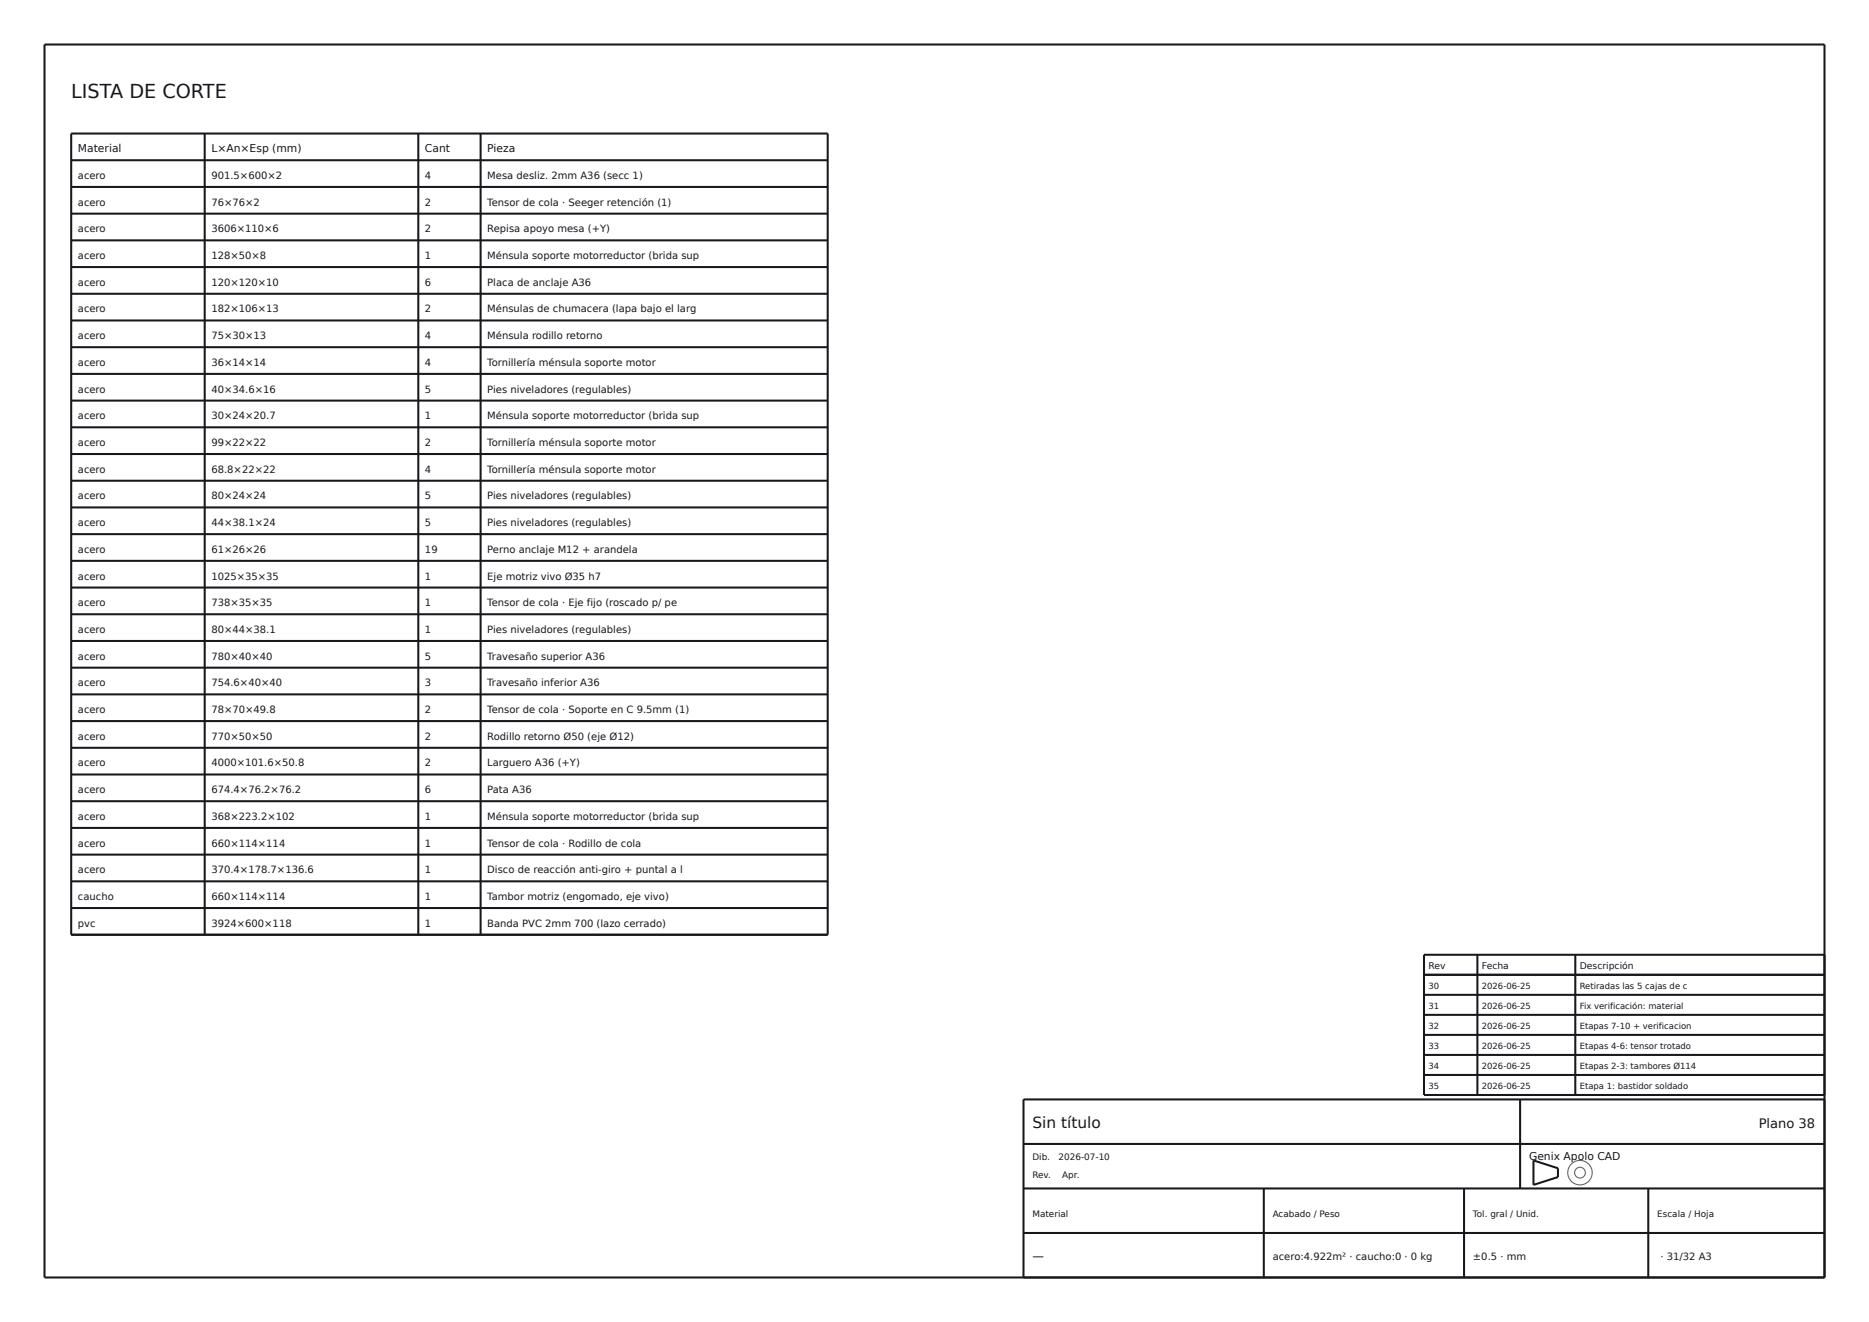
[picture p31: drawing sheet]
<svg xmlns="http://www.w3.org/2000/svg" width="420mm" height="297mm" viewBox="0 0 420 297" stroke-linecap="round" stroke-linejoin="round" font-family="sans-serif">
<defs><g id="words">
<text font-size="4.3" fill="#16181d" x="16" y="22">LISTA DE CORTE</text>
<text font-size="3.5" fill="#16181d" x="232" y="253.4">Sin título</text>
<text font-size="2.9" fill="#16181d" x="395.2" y="253.4">Plano 38</text>
<text font-size="2.6" fill="#16181d" x="232" y="283">—</text>
<g font-size="2.4" fill="#16181d">
<text x="17.5" y="34.2">Material</text>
<text x="47.5" y="34.2">L×An×Esp (mm)</text>
<text x="95.5" y="34.2">Cant</text>
<text x="109.5" y="34.2">Pieza</text>
<text x="343.6" y="260.6">Genix Apolo CAD</text>
</g>
<g font-size="2.2" fill="#16181d">
<text x="17.5" y="40.2">acero</text>
<text x="47.5" y="40.2">901.5×600×2</text>
<text x="95.5" y="40.2">4</text>
<text x="109.5" y="40.2">Mesa desliz. 2mm A36 (secc 1)</text>
<text x="17.5" y="46.2">acero</text>
<text x="47.5" y="46.2">76×76×2</text>
<text x="95.5" y="46.2">2</text>
<text x="109.5" y="46.2">Tensor de cola · Seeger retención (1)</text>
<text x="17.5" y="52.2">acero</text>
<text x="47.5" y="52.2">3606×110×6</text>
<text x="95.5" y="52.2">2</text>
<text x="109.5" y="52.2">Repisa apoyo mesa (+Y)</text>
<text x="17.5" y="58.2">acero</text>
<text x="47.5" y="58.2">128×50×8</text>
<text x="95.5" y="58.2">1</text>
<text x="109.5" y="58.2">Ménsula soporte motorreductor (brida sup</text>
<text x="17.5" y="64.2">acero</text>
<text x="47.5" y="64.2">120×120×10</text>
<text x="95.5" y="64.2">6</text>
<text x="109.5" y="64.2">Placa de anclaje A36</text>
<text x="17.5" y="70.2">acero</text>
<text x="47.5" y="70.2">182×106×13</text>
<text x="95.5" y="70.2">2</text>
<text x="109.5" y="70.2">Ménsulas de chumacera (lapa bajo el larg</text>
<text x="17.5" y="76.2">acero</text>
<text x="47.5" y="76.2">75×30×13</text>
<text x="95.5" y="76.2">4</text>
<text x="109.5" y="76.2">Ménsula rodillo retorno</text>
<text x="17.5" y="82.2">acero</text>
<text x="47.5" y="82.2">36×14×14</text>
<text x="95.5" y="82.2">4</text>
<text x="109.5" y="82.2">Tornillería ménsula soporte motor</text>
<text x="17.5" y="88.2">acero</text>
<text x="47.5" y="88.2">40×34.6×16</text>
<text x="95.5" y="88.2">5</text>
<text x="109.5" y="88.2">Pies niveladores (regulables)</text>
<text x="17.5" y="94.2">acero</text>
<text x="47.5" y="94.2">30×24×20.7</text>
<text x="95.5" y="94.2">1</text>
<text x="109.5" y="94.2">Ménsula soporte motorreductor (brida sup</text>
<text x="17.5" y="100.2">acero</text>
<text x="47.5" y="100.2">99×22×22</text>
<text x="95.5" y="100.2">2</text>
<text x="109.5" y="100.2">Tornillería ménsula soporte motor</text>
<text x="17.5" y="106.2">acero</text>
<text x="47.5" y="106.2">68.8×22×22</text>
<text x="95.5" y="106.2">4</text>
<text x="109.5" y="106.2">Tornillería ménsula soporte motor</text>
<text x="17.5" y="112.2">acero</text>
<text x="47.5" y="112.2">80×24×24</text>
<text x="95.5" y="112.2">5</text>
<text x="109.5" y="112.2">Pies niveladores (regulables)</text>
<text x="17.5" y="118.2">acero</text>
<text x="47.5" y="118.2">44×38.1×24</text>
<text x="95.5" y="118.2">5</text>
<text x="109.5" y="118.2">Pies niveladores (regulables)</text>
<text x="17.5" y="124.2">acero</text>
<text x="47.5" y="124.2">61×26×26</text>
<text x="95.5" y="124.2">19</text>
<text x="109.5" y="124.2">Perno anclaje M12 + arandela</text>
<text x="17.5" y="130.2">acero</text>
<text x="47.5" y="130.2">1025×35×35</text>
<text x="95.5" y="130.2">1</text>
<text x="109.5" y="130.2">Eje motriz vivo Ø35 h7</text>
<text x="17.5" y="136.2">acero</text>
<text x="47.5" y="136.2">738×35×35</text>
<text x="95.5" y="136.2">1</text>
<text x="109.5" y="136.2">Tensor de cola · Eje fijo (roscado p/ pe</text>
<text x="17.5" y="142.2">acero</text>
<text x="47.5" y="142.2">80×44×38.1</text>
<text x="95.5" y="142.2">1</text>
<text x="109.5" y="142.2">Pies niveladores (regulables)</text>
<text x="17.5" y="148.2">acero</text>
<text x="47.5" y="148.2">780×40×40</text>
<text x="95.5" y="148.2">5</text>
<text x="109.5" y="148.2">Travesaño superior A36</text>
<text x="17.5" y="154.2">acero</text>
<text x="47.5" y="154.2">754.6×40×40</text>
<text x="95.5" y="154.2">3</text>
<text x="109.5" y="154.2">Travesaño inferior A36</text>
<text x="17.5" y="160.2">acero</text>
<text x="47.5" y="160.2">78×70×49.8</text>
<text x="95.5" y="160.2">2</text>
<text x="109.5" y="160.2">Tensor de cola · Soporte en C 9.5mm (1)</text>
<text x="17.5" y="166.2">acero</text>
<text x="47.5" y="166.2">770×50×50</text>
<text x="95.5" y="166.2">2</text>
<text x="109.5" y="166.2">Rodillo retorno Ø50 (eje Ø12)</text>
<text x="17.5" y="172.2">acero</text>
<text x="47.5" y="172.2">4000×101.6×50.8</text>
<text x="95.5" y="172.2">2</text>
<text x="109.5" y="172.2">Larguero A36 (+Y)</text>
<text x="17.5" y="178.2">acero</text>
<text x="47.5" y="178.2">674.4×76.2×76.2</text>
<text x="95.5" y="178.2">6</text>
<text x="109.5" y="178.2">Pata A36</text>
<text x="17.5" y="184.2">acero</text>
<text x="47.5" y="184.2">368×223.2×102</text>
<text x="95.5" y="184.2">1</text>
<text x="109.5" y="184.2">Ménsula soporte motorreductor (brida sup</text>
<text x="17.5" y="190.2">acero</text>
<text x="47.5" y="190.2">660×114×114</text>
<text x="95.5" y="190.2">1</text>
<text x="109.5" y="190.2">Tensor de cola · Rodillo de cola</text>
<text x="17.5" y="196.2">acero</text>
<text x="47.5" y="196.2">370.4×178.7×136.6</text>
<text x="95.5" y="196.2">1</text>
<text x="109.5" y="196.2">Disco de reacción anti-giro + puntal a l</text>
<text x="17.5" y="202.2">caucho</text>
<text x="47.5" y="202.2">660×114×114</text>
<text x="95.5" y="202.2">1</text>
<text x="109.5" y="202.2">Tambor motriz (engomado, eje vivo)</text>
<text x="17.5" y="208.2">pvc</text>
<text x="47.5" y="208.2">3924×600×118</text>
<text x="95.5" y="208.2">1</text>
<text x="109.5" y="208.2">Banda PVC 2mm 700 (lazo cerrado)</text>
<text x="286" y="283">acero:4.922m² · caucho:0 · 0 kg</text>
<text x="331" y="283">±0.5 · mm</text>
<text x="373.1" y="283">· 31/32 A3</text>
</g>
<g font-size="2.1" fill="#16181d">
<text x="321" y="217.6">Rev</text>
<text x="333" y="217.6">Fecha</text>
<text x="355" y="217.6">Descripción</text>
</g>
<g font-size="2" fill="#16181d">
<text x="232" y="260.6">Dib.</text>
<text x="237.9" y="260.6">2026-07-10</text>
<text x="232" y="264.6">Rev.</text>
<text x="238.7" y="264.6">Apr.</text>
<text x="232" y="273.4">Material</text>
<text x="286" y="273.4">Acabado / Peso</text>
<text x="331" y="273.4">Tol. gral / Unid.</text>
<text x="372.4" y="273.4">Escala / Hoja</text>
</g>
<g font-size="1.9" fill="#16181d">
<text x="321" y="222.2">30</text>
<text x="321" y="226.7">31</text>
<text x="333" y="222.2">2026-06-25</text>
<text x="333" y="226.7">2026-06-25</text>
<text x="355" y="222.2">Retiradas las 5 cajas de c</text>
<text x="355" y="226.7">Fix verificación: material</text>
<text x="321" y="231.2">32</text>
<text x="333" y="231.2">2026-06-25</text>
<text x="355" y="231.2">Etapas 7-10 + verificacion</text>
<text x="321" y="235.7">33</text>
<text x="333" y="235.7">2026-06-25</text>
<text x="355" y="235.7">Etapas 4-6: tensor trotado</text>
<text x="321" y="240.2">34</text>
<text x="321" y="244.7">35</text>
<text x="333" y="240.2">2026-06-25</text>
<text x="333" y="244.7">2026-06-25</text>
<text x="355" y="240.2">Etapas 2-3: tambores Ø114</text>
<text x="355" y="244.7">Etapa 1: bastidor soldado</text>
</g>
</g></defs>
<g fill="#fdfdfb" stroke="#3a5e9c" stroke-width=".25">
<circle cx="355" cy="263.5" r="2.75"/>
<circle cx="355.1" cy="263.5" r="1.21"/>
</g>
<g fill="none" stroke="#16181d" stroke-width=".46">
<path d="M10 10h400v277h-400zM16 30h170v180h-170zM16 36h170M46 30v180M94 30v180M108 30v180M16 42h170M16 48h170M16 54h170M16 60h170M16 66h170M16 72h170"/>
<path d="M16 78h170M16 84h170M16 90h170M16 96h170M16 102h170M16 108h170M16 114h170M16 120h170M16 126h170M16 132h170M16 138h170M16 144h170"/>
<path d="M16 150h170M16 156h170M16 162h170M16 168h170M16 174h170M16 180h170M16 186h170M16 192h170M16 198h170M16 204h170M320 219h90M332 214.5v31.5"/>
<path d="M354 214.5v31.5M410 214.5h-90v31.5h90M320 223.5h90M320 228h90M320 232.5h90M320 237h90M230 257h180M320 241.5h90M341.6 247v20M410 247h-180v40M230 277h180M230 267h180"/>
<path d="M284 267v20M329 267v20M344.6 260.7l5.5 1.8v1.9l-5.5 1.8zM370.4 267v20"/>
</g>
<use href="#words"/>
</svg>
